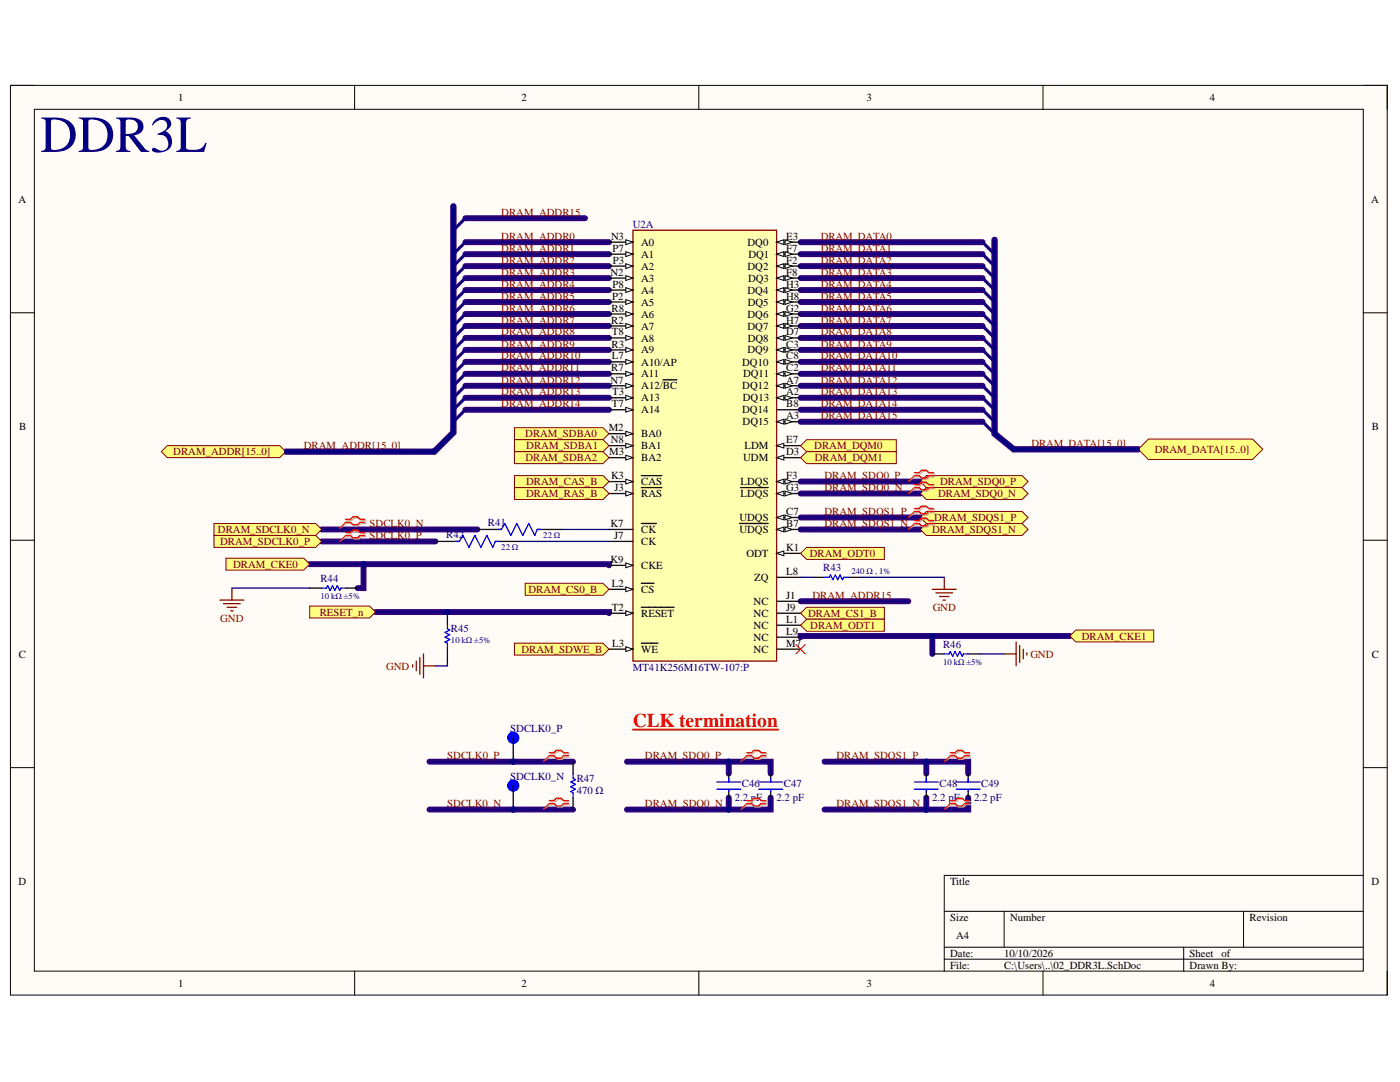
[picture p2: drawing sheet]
<svg xmlns="http://www.w3.org/2000/svg" width="279mm" height="216mm" viewBox="0 0 279 216" stroke-linecap="round" stroke-linejoin="round" font-family="sans-serif">
<defs><g id="words">
<text font-size="10.4" fill="#000080" x="8" y="30.3">DDR3L</text>
<text font-size="3.9" fill="#f00" x="126.3" y="145.1">CLK termination</text>
<g font-size="2.2">
<text x="35.6" y="20.1">1</text>
<text x="104.1" y="20.1">2</text>
<text x="172.9" y="20.1">3</text>
<text x="241.5" y="20.1">4</text>
<text x="3.7" y="40.4">A</text>
<text x="273.7" y="40.4">A</text>
<text x="121.9" y="47.8">N3</text>
<text x="156.9" y="47.8">E3</text>
<text x="122.2" y="50.2">P7</text>
<text x="122.3" y="52.6">P3</text>
<text x="128" y="49">A0</text>
<text x="128" y="51.4">A1</text>
<text x="128" y="53.8">A2</text>
<text x="149.2" y="49">DQ0</text>
<text x="149.2" y="53.8">DQ2</text>
<text x="149.4" y="51.4">DQ1</text>
<text x="156.9" y="50.2">F7</text>
<text x="156.9" y="52.6">F2</text>
<text x="121.9" y="55">N2</text>
<text x="122.2" y="59.8">P2</text>
<text x="122.2" y="57.4">P8</text>
<text x="128" y="56.2">A3</text>
<text x="128" y="58.6">A4</text>
<text x="149.2" y="58.6">DQ4</text>
<text x="149.3" y="56.2">DQ3</text>
<text x="156.9" y="55">F8</text>
<text x="156.9" y="57.4">H3</text>
<text x="156.9" y="59.8">H8</text>
<text x="122" y="64.6">R2</text>
<text x="122" y="62.2">R8</text>
<text x="128" y="61">A5</text>
<text x="128" y="63.4">A6</text>
<text x="128" y="65.8">A7</text>
<text x="149.2" y="63.4">DQ6</text>
<text x="149.2" y="65.8">DQ7</text>
<text x="149.2" y="61">DQ5</text>
<text x="156.9" y="62.2">G2</text>
<text x="156.9" y="64.6">H7</text>
<text x="122.1" y="69.3">R3</text>
<text x="122.1" y="66.9">T8</text>
<text x="122.1" y="71.7">L7</text>
<text x="128" y="68.2">A8</text>
<text x="128" y="70.5">A9</text>
<text x="149.2" y="70.5">DQ9</text>
<text x="149.2" y="68.2">DQ8</text>
<text x="156.9" y="66.9">D7</text>
<text x="156.9" y="69.3">C3</text>
<text x="156.9" y="71.7">C8</text>
<text x="121.9" y="76.5">N7</text>
<text x="122" y="74.1">R7</text>
<text x="128" y="72.9">A10/AP</text>
<text x="128" y="75.3">A11</text>
<text x="128" y="77.7">A12/BC</text>
<text x="148.1" y="72.9">DQ10</text>
<text x="148.1" y="77.7">DQ12</text>
<text x="148.3" y="75.3">DQ11</text>
<text x="156.9" y="74.1">C2</text>
<text x="156.9" y="76.5">A7</text>
<text x="122.1" y="81.3">T7</text>
<text x="122.2" y="78.9">T3</text>
<text x="128" y="80.1">A13</text>
<text x="128" y="82.5">A14</text>
<text x="148.1" y="82.5">DQ14</text>
<text x="148.2" y="80.1">DQ13</text>
<text x="156.9" y="78.9">A2</text>
<text x="156.9" y="81.3">B8</text>
<text x="156.9" y="83.7">A3</text>
<text x="3.8" y="85.8">B</text>
<text x="121.5" y="86.1">M2</text>
<text x="121.9" y="88.4">N8</text>
<text x="128" y="87.3">BA0</text>
<text x="128" y="89.6">BA1</text>
<text x="148.2" y="84.9">DQ15</text>
<text x="148.6" y="89.6">LDM</text>
<text x="156.9" y="88.4">E7</text>
<text x="273.8" y="85.8">B</text>
<text x="121.6" y="90.9">M3</text>
<text x="121.9" y="95.6">K3</text>
<text x="128" y="92">BA2</text>
<text x="148.3" y="92">UDM</text>
<text x="156.9" y="95.6">F3</text>
<text x="156.9" y="90.9">D3</text>
<text x="122.7" y="98">J3</text>
<text x="128" y="96.8">CAS</text>
<text x="128" y="99.2">RAS</text>
<text x="147.8" y="99.2">LDQS</text>
<text x="147.8" y="96.8">LDQS</text>
<text x="156.9" y="98">G3</text>
<text x="121.9" y="105.2">K7</text>
<text x="122.6" y="107.5">J7</text>
<text x="128" y="106.4">CK</text>
<text x="147.6" y="106.4">UDQS</text>
<text x="147.6" y="104">UDQS</text>
<text x="156.9" y="105.2">B7</text>
<text x="156.9" y="102.8">C7</text>
<text x="121.9" y="112.3">K9</text>
<text x="128" y="108.8">CK</text>
<text x="128" y="113.5">CKE</text>
<text x="148.9" y="111.1">ODT</text>
<text x="156.9" y="110">K1</text>
<text x="122.1" y="117.1">L2</text>
<text x="128" y="118.3">CS</text>
<text x="150.5" y="115.9">ZQ</text>
<text x="156.9" y="114.7">L8</text>
<text x="156.9" y="119.5">J1</text>
<text x="122.1" y="121.9">T2</text>
<text x="128" y="123.1">RESET</text>
<text x="150.4" y="120.7">NC</text>
<text x="150.4" y="123.1">NC</text>
<text x="150.4" y="125.5">NC</text>
<text x="156.9" y="121.9">J9</text>
<text x="156.9" y="124.3">L1</text>
<text x="3.8" y="131.2">C</text>
<text x="122.2" y="129">L3</text>
<text x="128" y="130.2">WE</text>
<text x="150.4" y="127.9">NC</text>
<text x="150.4" y="130.2">NC</text>
<text x="156.9" y="126.7">L9</text>
<text x="156.9" y="129">M7</text>
<text x="273.8" y="131.2">C</text>
<text x="3.7" y="176.6">D</text>
<text x="189.6" y="176.6">Title</text>
<text x="273.7" y="176.6">D</text>
<text x="189.6" y="183.8">Size</text>
<text x="201.6" y="183.8">Number</text>
<text x="249.4" y="183.8">Revision</text>
<text x="189.6" y="190.9">Date:</text>
<text x="190.8" y="187.3">A4</text>
<text x="200.4" y="190.9">10/10/2026</text>
<text x="237.4" y="190.9">Sheet</text>
<text x="243.7" y="190.9">of</text>
<text x="35.6" y="196.9">1</text>
<text x="104.1" y="196.9">2</text>
<text x="172.9" y="196.9">3</text>
<text x="189.6" y="193.3">File:</text>
<text x="200.4" y="193.3">C:\Users\..\02_DDR3L.SchDoc</text>
<text x="237.4" y="193.3">Drawn By:</text>
<text x="241.5" y="196.9">4</text>
</g>
<g font-size="2.2" fill="#800000">
<text x="100" y="47.8">DRAM_ADDR0</text>
<text x="100" y="43.1">DRAM_ADDR15</text>
<text x="163.8" y="47.8">DRAM_DATA0</text>
<text x="100" y="52.6">DRAM_ADDR2</text>
<text x="100" y="50.2">DRAM_ADDR1</text>
<text x="163.8" y="50.2">DRAM_DATA1</text>
<text x="163.8" y="52.6">DRAM_DATA2</text>
<text x="100" y="55">DRAM_ADDR3</text>
<text x="100" y="59.8">DRAM_ADDR5</text>
<text x="100" y="57.4">DRAM_ADDR4</text>
<text x="163.8" y="57.4">DRAM_DATA4</text>
<text x="163.8" y="55">DRAM_DATA3</text>
<text x="163.8" y="59.8">DRAM_DATA5</text>
<text x="100" y="64.6">DRAM_ADDR7</text>
<text x="100" y="62.2">DRAM_ADDR6</text>
<text x="163.8" y="64.6">DRAM_DATA7</text>
<text x="163.8" y="62.2">DRAM_DATA6</text>
<text x="100" y="71.7">DRAM_ADDR10</text>
<text x="100" y="69.3">DRAM_ADDR9</text>
<text x="100" y="66.9">DRAM_ADDR8</text>
<text x="163.8" y="71.7">DRAM_DATA10</text>
<text x="163.8" y="69.3">DRAM_DATA9</text>
<text x="163.8" y="66.9">DRAM_DATA8</text>
<text x="100" y="76.5">DRAM_ADDR12</text>
<text x="100" y="74.1">DRAM_ADDR11</text>
<text x="163.8" y="74.1">DRAM_DATA11</text>
<text x="163.8" y="76.5">DRAM_DATA12</text>
<text x="100" y="78.9">DRAM_ADDR13</text>
<text x="100" y="81.3">DRAM_ADDR14</text>
<text x="163.8" y="81.3">DRAM_DATA14</text>
<text x="163.8" y="83.7">DRAM_DATA15</text>
<text x="163.8" y="78.9">DRAM_DATA13</text>
<text x="60.6" y="89.6">DRAM_ADDR[15..0]</text>
<text x="104.8" y="87.3">DRAM_SDBA0</text>
<text x="105" y="89.6">DRAM_SDBA1</text>
<text x="162.5" y="89.6">DRAM_DQM0</text>
<text x="205.9" y="89.2">DRAM_DATA[15..0]</text>
<text x="34.6" y="90.9">DRAM_ADDR[15..0]</text>
<text x="104.9" y="92">DRAM_SDBA2</text>
<text x="162.6" y="92">DRAM_DQM1</text>
<text x="164.5" y="95.6">DRAM_SDQ0_P</text>
<text x="230.5" y="90.3">DRAM_DATA[15..0]</text>
<text x="105" y="99.2">DRAM_RAS_B</text>
<text x="105" y="96.8">DRAM_CAS_B</text>
<text x="164.5" y="98">DRAM_SDQ0_N</text>
<text x="187.2" y="99.2">DRAM_SDQ0_N</text>
<text x="187.6" y="96.8">DRAM_SDQ0_P</text>
<text x="43.5" y="106.4">DRAM_SDCLK0_N</text>
<text x="73.8" y="105.2">SDCLK0_N</text>
<text x="73.8" y="107.5">SDCLK0_P</text>
<text x="164.5" y="102.8">DRAM_SDQS1_P</text>
<text x="164.5" y="105.2">DRAM_SDQS1_N</text>
<text x="186" y="106.4">DRAM_SDQS1_N</text>
<text x="186.4" y="104">DRAM_SDQS1_P</text>
<text x="43.9" y="108.8">DRAM_SDCLK0_P</text>
<text x="46.5" y="113.3">DRAM_CKE0</text>
<text x="161.6" y="111.1">DRAM_ODT0</text>
<text x="105.5" y="118.3">DRAM_CS0_B</text>
<text x="162.1" y="119.5">DRAM_ADDR15</text>
<text x="44" y="124">GND</text>
<text x="63.8" y="122.8">RESET_n</text>
<text x="161.3" y="123.1">DRAM_CS1_B</text>
<text x="161.7" y="125.5">DRAM_ODT1</text>
<text x="186.1" y="121.9">GND</text>
<text x="104.1" y="130.2">DRAM_SDWE_B</text>
<text x="205.6" y="131.2">GND</text>
<text x="215.9" y="127.6">DRAM_CKE1</text>
<text x="77.1" y="133.6">GND</text>
<text x="89.3" y="151.5">SDCLK0_P</text>
<text x="128.7" y="151.5">DRAM_SDQ0_P</text>
<text x="166.9" y="151.5">DRAM_SDQS1_P</text>
<text x="89.3" y="161.1">SDCLK0_N</text>
<text x="128.7" y="161.1">DRAM_SDQ0_N</text>
<text x="166.9" y="161.1">DRAM_SDQS1_N</text>
</g>
<g font-size="2.2" fill="#000080">
<text x="126.3" y="45.5">U2A</text>
<text x="89.1" y="107.3">R42</text>
<text x="97.4" y="104.9">R41</text>
<text x="63.9" y="116.2">R44</text>
<text x="164.3" y="114">R43</text>
<text x="90" y="126.2">R45</text>
<text x="188.2" y="129.3">R46</text>
<text x="126.3" y="133.8">MT41K256M16TW-107:P</text>
<text x="101.8" y="146.1">SDCLK0_P</text>
<text x="101.8" y="155.7">SDCLK0_N</text>
<text x="115.1" y="156">R47</text>
<text x="115.1" y="158.4">470 Ω</text>
<text x="146.6" y="159.9">2.2 pF</text>
<text x="148.1" y="157">C46</text>
<text x="155" y="159.9">2.2 pF</text>
<text x="156.4" y="157">C47</text>
<text x="186.1" y="159.9">2.2 pF</text>
<text x="187.5" y="157">C48</text>
<text x="194.4" y="159.9">2.2 pF</text>
<text x="195.8" y="157">C49</text>
</g>
<g font-size="1.7" fill="#000080">
<text x="108.4" y="107.4">22 Ω</text>
<text x="100" y="109.8">22 Ω</text>
<text x="63.9" y="119.6">10 kΩ ±5%</text>
<text x="169.9" y="114.6">240 Ω , 1%</text>
<text x="90" y="128.2">10 kΩ ±5%</text>
<text x="188.2" y="132.7">10 kΩ ±5%</text>
</g>
</g></defs>
<path d="M2.1 17h274.7v181.6h-274.7z" fill-rule="evenodd" fill="#fffcf8"/>
<path d="M2.1 17h274.7v181.6h-274.7z" fill="none" stroke="#000" stroke-width=".2"/>
<path d="M6.9 21.8h265.2v172h-265.2z" fill-rule="evenodd" fill="#fffcf8"/>
<g fill="none" stroke="#000" stroke-width=".2">
<path d="M2.1 17h4.8M70.8 17v4.8M139.5 17v4.8M208.2 17v4.8M272.1 17h4.7v4.8M6.9 21.8h265.2v172h-265.2zM2.1 62.4h4.8M272.1 62.4h4.7M2.1 107.8h4.8M272.1 107.8h4.7M2.1 153.2h4.8M272.1 153.2h4.7"/>
<path d="M272.1 174.7h-83.7v19.1M70.8 193.8v4.8M139.5 193.8v4.8M188.4 181.8h83.7M188.4 189h83.7M188.4 191.4h83.7M200.4 181.8v7.2M208.2 193.8v4.8M236.2 189v4.8M248.2 181.8v7.2M276.8 193.8v4.8"/>
</g>
<g fill="none" stroke="#30007b" stroke-width=".63">
<path d="M92.9 48.3l-2.4 2.4M92.9 50.7l-2.4 2.4M92.9 53.1l-2.4 2.4M92.9 55.5l-2.4 2.4M92.9 57.9l-2.4 2.4M92.9 43.5l-2.4 2.4M196.1 48.3l2.4 2.4M196.1 50.7l2.4 2.4M196.1 53.1l2.4 2.4M196.1 55.5l2.4 2.4M196.1 57.9l2.4 2.4M92.9 60.3l-2.4 2.4"/>
<path d="M92.9 62.7l-2.4 2.3M92.9 65l-2.4 2.4M92.9 67.4l-2.4 2.4M92.9 69.8l-2.4 2.4M92.9 72.2l-2.4 2.4M92.9 74.6l-2.4 2.4M92.9 77l-2.4 2.4M92.9 79.4l-2.4 2.4M196.1 60.3l2.4 2.4M196.1 62.7l2.4 2.3M196.1 65l2.4 2.4M196.1 67.4l2.4 2.4"/>
<path d="M196.1 69.8l2.4 2.4M196.1 72.2l2.4 2.4M196.1 74.6l2.4 2.4M196.1 77l2.4 2.4M196.1 79.4l2.4 2.4M92.9 81.8l-2.4 2.4M196.1 81.8l2.4 2.4M196.1 84.2l2.4 2.3"/>
</g>
<g fill="none" stroke="#30007b" stroke-width="1.2">
<path d="M92.9 48.3h28.6M92.9 50.7h28.6M92.9 53.1h28.6M92.9 55.5h28.6M92.9 57.9h28.6M92.9 43.5h23.9M159.8 50.7h36.3M159.8 53.1h36.3M159.8 55.5h36.3M159.8 57.9h36.3M159.8 48.3h36.3M92.9 60.3h28.6"/>
<path d="M92.9 62.7h28.6M92.9 65h28.6M92.9 67.4h28.6M92.9 69.8h28.6M92.9 72.2h28.6M92.9 74.6h28.6M92.9 77h28.6M92.9 79.4h28.6M159.8 60.3h36.3M159.8 62.7h36.3M159.8 65h36.3M159.8 69.8h36.3"/>
<path d="M159.8 72.2h36.3M159.8 74.6h36.3M159.8 77h36.3M159.8 79.4h36.3M159.8 67.4h36.3M92.9 81.8h28.6M159.8 81.8h36.3M159.8 84.2h36.3M159.8 96.1h23.9M159.8 98.5h23.9M61.8 112.6h59.7v.2M64.2 105.6h31.1"/>
<path d="M64.2 108h22.7M72.6 112.6v4.8h-1.2M159.8 120h21.5M159.8 103.3h23.9M159.8 105.7h23.9M75 122.1h46.5v.3M186.1 126.9v3.6M213.5 126.9h-53.7v.2M85.7 152h28.7M125.1 152h28.7v2.4M145.4 152v2.4M145.4 159.1v2.4"/>
<path d="M153.8 159.1v2.4h-28.7M164.6 152h28.6v2.4M184.9 152v2.4M184.9 159.2v2.3M193.2 159.2v2.3h-28.6M85.7 161.5h28.7"/>
</g>
<path d="M90.5 41.2v45.1l-3.8 3.8h-29.7M198.5 47.9v38.6l3.8 3.1h24.9" fill="none" stroke="#30007b" stroke-width="1.3"/>
<path d="M126.3 45.9h28.7v86h-28.7z" fill-rule="evenodd" fill="#ffffb0"/>
<path d="M126.3 45.9h28.7v86h-28.7z" fill="none" stroke="#800000" stroke-width=".25"/>
<path d="M155 48.3h4.8" fill="none" stroke="#000" stroke-width=".25"/>
<path d="M155 48.3l1.4-.5v1z" fill="#f8fcff"/>
<path d="M155 48.3l1.4-.5v1z" fill="none" stroke="#000" stroke-width=".2"/>
<path d="M156.7 47.8l1.4 .5-1.4 .5z" fill="#f8fcff"/>
<path d="M156.7 47.8l1.4 .5-1.4 .5z" fill="none" stroke="#000" stroke-width=".2"/>
<path d="M155 50.7h4.8" fill="none" stroke="#000" stroke-width=".25"/>
<path d="M155 50.7l1.4-.5v1z" fill="#f8fcff"/>
<path d="M155 50.7l1.4-.5v1z" fill="none" stroke="#000" stroke-width=".2"/>
<path d="M156.7 50.2l1.4 .5-1.4 .5z" fill="#f8fcff"/>
<path d="M156.7 50.2l1.4 .5-1.4 .5z" fill="none" stroke="#000" stroke-width=".2"/>
<path d="M155 53.1h4.8" fill="none" stroke="#000" stroke-width=".25"/>
<path d="M155 53.1l1.4-.5v1z" fill="#f8fcff"/>
<path d="M155 53.1l1.4-.5v1z" fill="none" stroke="#000" stroke-width=".2"/>
<path d="M156.7 52.6l1.4 .5-1.4 .5z" fill="#f8fcff"/>
<path d="M156.7 52.6l1.4 .5-1.4 .5z" fill="none" stroke="#000" stroke-width=".2"/>
<path d="M155 55.5h4.8" fill="none" stroke="#000" stroke-width=".25"/>
<path d="M155 55.5l1.4-.5v1z" fill="#f8fcff"/>
<path d="M155 55.5l1.4-.5v1z" fill="none" stroke="#000" stroke-width=".2"/>
<path d="M156.7 55l1.4 .5-1.4 .5z" fill="#f8fcff"/>
<path d="M156.7 55l1.4 .5-1.4 .5z" fill="none" stroke="#000" stroke-width=".2"/>
<path d="M155 57.9h4.8" fill="none" stroke="#000" stroke-width=".25"/>
<path d="M155 57.9l1.4-.5v1z" fill="#f8fcff"/>
<path d="M155 57.9l1.4-.5v1z" fill="none" stroke="#000" stroke-width=".2"/>
<path d="M156.7 57.4l1.4 .5-1.4 .5z" fill="#f8fcff"/>
<path d="M156.7 57.4l1.4 .5-1.4 .5z" fill="none" stroke="#000" stroke-width=".2"/>
<path d="M155 60.3h4.8" fill="none" stroke="#000" stroke-width=".25"/>
<path d="M155 60.3l1.4-.5v.9z" fill="#f8fcff"/>
<path d="M155 60.3l1.4-.5v.9z" fill="none" stroke="#000" stroke-width=".2"/>
<path d="M156.7 59.8l1.4 .5-1.4 .4z" fill="#f8fcff"/>
<path d="M156.7 59.8l1.4 .5-1.4 .4z" fill="none" stroke="#000" stroke-width=".2"/>
<path d="M155 62.7h4.8" fill="none" stroke="#000" stroke-width=".25"/>
<path d="M155 62.7l1.4-.5v.9z" fill="#f8fcff"/>
<path d="M155 62.7l1.4-.5v.9z" fill="none" stroke="#000" stroke-width=".2"/>
<path d="M156.7 62.2l1.4 .5-1.4 .4z" fill="#f8fcff"/>
<path d="M156.7 62.2l1.4 .5-1.4 .4z" fill="none" stroke="#000" stroke-width=".2"/>
<path d="M155 65h4.8" fill="none" stroke="#000" stroke-width=".25"/>
<path d="M155 65l1.4-.4v.9z" fill="#f8fcff"/>
<path d="M155 65l1.4-.4v.9z" fill="none" stroke="#000" stroke-width=".2"/>
<path d="M156.7 64.6l1.4 .4-1.4 .5z" fill="#f8fcff"/>
<path d="M156.7 64.6l1.4 .4-1.4 .5z" fill="none" stroke="#000" stroke-width=".2"/>
<path d="M155 67.4h4.8" fill="none" stroke="#000" stroke-width=".25"/>
<path d="M155 67.4l1.4-.4v.9z" fill="#f8fcff"/>
<path d="M155 67.4l1.4-.4v.9z" fill="none" stroke="#000" stroke-width=".2"/>
<path d="M156.7 67l1.4 .4-1.4 .5z" fill="#f8fcff"/>
<path d="M156.7 67l1.4 .4-1.4 .5z" fill="none" stroke="#000" stroke-width=".2"/>
<path d="M155 69.8h4.8" fill="none" stroke="#000" stroke-width=".25"/>
<path d="M155 69.8l1.4-.5v1z" fill="#f8fcff"/>
<path d="M155 69.8l1.4-.5v1z" fill="none" stroke="#000" stroke-width=".2"/>
<path d="M156.7 69.3l1.4 .5-1.4 .5z" fill="#f8fcff"/>
<path d="M156.7 69.3l1.4 .5-1.4 .5z" fill="none" stroke="#000" stroke-width=".2"/>
<path d="M155 72.2h4.8" fill="none" stroke="#000" stroke-width=".25"/>
<path d="M155 72.2l1.4-.5v1z" fill="#f8fcff"/>
<path d="M155 72.2l1.4-.5v1z" fill="none" stroke="#000" stroke-width=".2"/>
<path d="M156.7 71.7l1.4 .5-1.4 .5z" fill="#f8fcff"/>
<path d="M156.7 71.7l1.4 .5-1.4 .5z" fill="none" stroke="#000" stroke-width=".2"/>
<path d="M155 74.6h4.8" fill="none" stroke="#000" stroke-width=".25"/>
<path d="M155 74.6l1.4-.5v1z" fill="#f8fcff"/>
<path d="M155 74.6l1.4-.5v1z" fill="none" stroke="#000" stroke-width=".2"/>
<path d="M156.7 74.1l1.4 .5-1.4 .5z" fill="#f8fcff"/>
<path d="M156.7 74.1l1.4 .5-1.4 .5z" fill="none" stroke="#000" stroke-width=".2"/>
<path d="M155 77h4.8" fill="none" stroke="#000" stroke-width=".25"/>
<path d="M155 77l1.4-.5v1z" fill="#f8fcff"/>
<path d="M155 77l1.4-.5v1z" fill="none" stroke="#000" stroke-width=".2"/>
<path d="M156.7 76.5l1.4 .5-1.4 .5z" fill="#f8fcff"/>
<path d="M156.7 76.5l1.4 .5-1.4 .5z" fill="none" stroke="#000" stroke-width=".2"/>
<path d="M155 79.4h4.8" fill="none" stroke="#000" stroke-width=".25"/>
<path d="M155 79.4l1.4-.5v1z" fill="#f8fcff"/>
<path d="M155 79.4l1.4-.5v1z" fill="none" stroke="#000" stroke-width=".2"/>
<path d="M156.7 78.9l1.4 .5-1.4 .5z" fill="#f8fcff"/>
<path d="M156.7 78.9l1.4 .5-1.4 .5z" fill="none" stroke="#000" stroke-width=".2"/>
<path d="M155 81.8h4.8M155 84.2h4.8" fill="none" stroke="#000" stroke-width=".25"/>
<path d="M155 84.2l1.4-.5v.9z" fill="#f8fcff"/>
<path d="M155 84.2l1.4-.5v.9z" fill="none" stroke="#000" stroke-width=".2"/>
<path d="M156.7 83.7l1.4 .5-1.4 .4z" fill="#f8fcff"/>
<path d="M156.7 83.7l1.4 .5-1.4 .4z" fill="none" stroke="#000" stroke-width=".2"/>
<path d="M121.5 86.5h4.8" fill="none" stroke="#000" stroke-width=".25"/>
<path d="M124.9 86.1l1.4 .4-1.4 .5z" fill="#f8fcff"/>
<path d="M124.9 86.1l1.4 .4-1.4 .5z" fill="none" stroke="#000" stroke-width=".2"/>
<path d="M121.5 88.9h4.8" fill="none" stroke="#000" stroke-width=".25"/>
<path d="M124.9 88.4l1.4 .5-1.4 .5z" fill="#f8fcff"/>
<path d="M124.9 88.4l1.4 .5-1.4 .5z" fill="none" stroke="#000" stroke-width=".2"/>
<path d="M121.5 91.3h4.8" fill="none" stroke="#000" stroke-width=".25"/>
<path d="M124.9 90.8l1.4 .5-1.4 .5z" fill="#f8fcff"/>
<path d="M124.9 90.8l1.4 .5-1.4 .5z" fill="none" stroke="#000" stroke-width=".2"/>
<path d="M121.5 96.1h4.8" fill="none" stroke="#000" stroke-width=".25"/>
<path d="M124.9 95.6l1.4 .5-1.4 .5z" fill="#f8fcff"/>
<path d="M124.9 95.6l1.4 .5-1.4 .5z" fill="none" stroke="#000" stroke-width=".2"/>
<path d="M128 94.9h4.1M121.5 105.6h4.8M121.5 117.6h4.8M128 104.5h3" fill="none" stroke="#000" stroke-width=".25"/>
<path d="M124.9 117.1l1.4 .5-1.4 .5z" fill="#f8fcff"/>
<path d="M124.9 117.1l1.4 .5-1.4 .5z" fill="none" stroke="#000" stroke-width=".2"/>
<path d="M155 98.5h4.8M128 116.4h2.5" fill="none" stroke="#000" stroke-width=".25"/>
<path d="M155 98.5l1.4-.5v1z" fill="#f8fcff"/>
<path d="M155 98.5l1.4-.5v1z" fill="none" stroke="#000" stroke-width=".2"/>
<path d="M156.7 98l1.4 .5-1.4 .5z" fill="#f8fcff"/>
<path d="M156.7 98l1.4 .5-1.4 .5z" fill="none" stroke="#000" stroke-width=".2"/>
<path d="M121.5 98.5h4.8M147.8 97.3h5.5" fill="none" stroke="#000" stroke-width=".25"/>
<path d="M124.9 98l1.4 .5-1.4 .5z" fill="#f8fcff"/>
<path d="M124.9 98l1.4 .5-1.4 .5z" fill="none" stroke="#000" stroke-width=".2"/>
<path d="M128 97.3h4.1M121.5 122.4h4.8" fill="none" stroke="#000" stroke-width=".25"/>
<path d="M124.9 121.9l1.4 .5-1.4 .4z" fill="#f8fcff"/>
<path d="M124.9 121.9l1.4 .5-1.4 .4z" fill="none" stroke="#000" stroke-width=".2"/>
<path d="M155 105.6h4.8M128 121.2h6.5" fill="none" stroke="#000" stroke-width=".25"/>
<path d="M155 105.6l1.4-.4v.9z" fill="#f8fcff"/>
<path d="M155 105.6l1.4-.4v.9z" fill="none" stroke="#000" stroke-width=".2"/>
<path d="M156.7 105.2l1.4 .4-1.4 .5z" fill="#f8fcff"/>
<path d="M156.7 105.2l1.4 .4-1.4 .5z" fill="none" stroke="#000" stroke-width=".2"/>
<path d="M147.6 104.5h5.7M121.5 129.5h4.8" fill="none" stroke="#000" stroke-width=".25"/>
<path d="M124.9 129.1l1.4 .4-1.4 .5z" fill="#f8fcff"/>
<path d="M124.9 129.1l1.4 .4-1.4 .5z" fill="none" stroke="#000" stroke-width=".2"/>
<path d="M121.5 48.3h4.8M128 128.3h3.3" fill="none" stroke="#000" stroke-width=".25"/>
<path d="M124.9 47.8l1.4 .5-1.4 .5z" fill="#f8fcff"/>
<path d="M124.9 47.8l1.4 .5-1.4 .5z" fill="none" stroke="#000" stroke-width=".2"/>
<path d="M121.5 50.7h4.8" fill="none" stroke="#000" stroke-width=".25"/>
<path d="M124.9 50.2l1.4 .5-1.4 .5z" fill="#f8fcff"/>
<path d="M124.9 50.2l1.4 .5-1.4 .5z" fill="none" stroke="#000" stroke-width=".2"/>
<path d="M121.5 53.1h4.8" fill="none" stroke="#000" stroke-width=".25"/>
<path d="M124.9 52.6l1.4 .5-1.4 .5z" fill="#f8fcff"/>
<path d="M124.9 52.6l1.4 .5-1.4 .5z" fill="none" stroke="#000" stroke-width=".2"/>
<path d="M121.5 55.5h4.8" fill="none" stroke="#000" stroke-width=".25"/>
<path d="M124.9 55l1.4 .5-1.4 .5z" fill="#f8fcff"/>
<path d="M124.9 55l1.4 .5-1.4 .5z" fill="none" stroke="#000" stroke-width=".2"/>
<path d="M121.5 57.9h4.8" fill="none" stroke="#000" stroke-width=".25"/>
<path d="M124.9 57.4l1.4 .5-1.4 .5z" fill="#f8fcff"/>
<path d="M124.9 57.4l1.4 .5-1.4 .5z" fill="none" stroke="#000" stroke-width=".2"/>
<path d="M121.5 60.3h4.8" fill="none" stroke="#000" stroke-width=".25"/>
<path d="M124.9 59.8l1.4 .5-1.4 .4z" fill="#f8fcff"/>
<path d="M124.9 59.8l1.4 .5-1.4 .4z" fill="none" stroke="#000" stroke-width=".2"/>
<path d="M121.5 62.7h4.8" fill="none" stroke="#000" stroke-width=".25"/>
<path d="M124.9 62.2l1.4 .5-1.4 .4z" fill="#f8fcff"/>
<path d="M124.9 62.2l1.4 .5-1.4 .4z" fill="none" stroke="#000" stroke-width=".2"/>
<path d="M121.5 65h4.8" fill="none" stroke="#000" stroke-width=".25"/>
<path d="M124.9 64.6l1.4 .4-1.4 .5z" fill="#f8fcff"/>
<path d="M124.9 64.6l1.4 .4-1.4 .5z" fill="none" stroke="#000" stroke-width=".2"/>
<path d="M121.5 67.4h4.8" fill="none" stroke="#000" stroke-width=".25"/>
<path d="M124.9 67l1.4 .4-1.4 .5z" fill="#f8fcff"/>
<path d="M124.9 67l1.4 .4-1.4 .5z" fill="none" stroke="#000" stroke-width=".2"/>
<path d="M121.5 69.8h4.8" fill="none" stroke="#000" stroke-width=".25"/>
<path d="M124.9 69.3l1.4 .5-1.4 .5z" fill="#f8fcff"/>
<path d="M124.9 69.3l1.4 .5-1.4 .5z" fill="none" stroke="#000" stroke-width=".2"/>
<path d="M121.5 72.2h4.8" fill="none" stroke="#000" stroke-width=".25"/>
<path d="M124.9 71.7l1.4 .5-1.4 .5z" fill="#f8fcff"/>
<path d="M124.9 71.7l1.4 .5-1.4 .5z" fill="none" stroke="#000" stroke-width=".2"/>
<path d="M121.5 74.6h4.8" fill="none" stroke="#000" stroke-width=".25"/>
<path d="M124.9 74.1l1.4 .5-1.4 .5z" fill="#f8fcff"/>
<path d="M124.9 74.1l1.4 .5-1.4 .5z" fill="none" stroke="#000" stroke-width=".2"/>
<path d="M121.5 77h4.8" fill="none" stroke="#000" stroke-width=".25"/>
<path d="M124.9 76.5l1.4 .5-1.4 .5z" fill="#f8fcff"/>
<path d="M124.9 76.5l1.4 .5-1.4 .5z" fill="none" stroke="#000" stroke-width=".2"/>
<path d="M121.5 79.4h4.8M132.3 75.8h2.8" fill="none" stroke="#000" stroke-width=".25"/>
<path d="M124.9 78.9l1.4 .5-1.4 .5z" fill="#f8fcff"/>
<path d="M124.9 78.9l1.4 .5-1.4 .5z" fill="none" stroke="#000" stroke-width=".2"/>
<path d="M121.5 81.8h4.8" fill="none" stroke="#000" stroke-width=".25"/>
<path d="M124.9 81.3l1.4 .5-1.4 .4z" fill="#f8fcff"/>
<path d="M124.9 81.3l1.4 .5-1.4 .4z" fill="none" stroke="#000" stroke-width=".2"/>
<path d="M121.5 108h4.8M121.5 112.8h4.8" fill="none" stroke="#000" stroke-width=".25"/>
<path d="M124.9 112.3l1.4 .5-1.4 .5z" fill="#f8fcff"/>
<path d="M124.9 112.3l1.4 .5-1.4 .5z" fill="none" stroke="#000" stroke-width=".2"/>
<path d="M155 88.9h4.8" fill="none" stroke="#000" stroke-width=".25"/>
<path d="M155 88.9l1.4-.5v1z" fill="#f8fcff"/>
<path d="M155 88.9l1.4-.5v1z" fill="none" stroke="#000" stroke-width=".2"/>
<path d="M155 96.1h4.8" fill="none" stroke="#000" stroke-width=".25"/>
<path d="M155 96.1l1.4-.5v1z" fill="#f8fcff"/>
<path d="M155 96.1l1.4-.5v1z" fill="none" stroke="#000" stroke-width=".2"/>
<path d="M156.7 95.6l1.4 .5-1.4 .5z" fill="#f8fcff"/>
<path d="M156.7 95.6l1.4 .5-1.4 .5z" fill="none" stroke="#000" stroke-width=".2"/>
<path d="M155 110.4h4.8" fill="none" stroke="#000" stroke-width=".25"/>
<path d="M155 110.4l1.4-.5v1z" fill="#f8fcff"/>
<path d="M155 110.4l1.4-.5v1z" fill="none" stroke="#000" stroke-width=".2"/>
<path d="M155 91.3h4.8" fill="none" stroke="#000" stroke-width=".25"/>
<path d="M155 91.3l1.4-.5v1z" fill="#f8fcff"/>
<path d="M155 91.3l1.4-.5v1z" fill="none" stroke="#000" stroke-width=".2"/>
<path d="M155 103.3h4.8" fill="none" stroke="#000" stroke-width=".25"/>
<path d="M155 103.3l1.4-.5v.9z" fill="#f8fcff"/>
<path d="M155 103.3l1.4-.5v.9z" fill="none" stroke="#000" stroke-width=".2"/>
<path d="M156.7 102.8l1.4 .5-1.4 .4z" fill="#f8fcff"/>
<path d="M156.7 102.8l1.4 .5-1.4 .4z" fill="none" stroke="#000" stroke-width=".2"/>
<path d="M155 115.2h4.8M155 120h4.8M155 122.4h4.8M155 124.8h4.8M155 127.1h4.8M155 129.5h4.8" fill="none" stroke="#000" stroke-width=".25"/>
<path d="M32.2 90.1l1.2-1.2h22.4l1.2 1.2-1.2 1.2h-22.4z" fill-rule="evenodd" fill="#ffff80"/>
<path d="M32.2 90.1l1.2-1.2h22.4l1.2 1.2-1.2 1.2h-22.4z" fill="none" stroke="#800000" stroke-width=".2"/>
<g fill="none" stroke="#000080" stroke-width=".25">
<path d="M92.9 48.3l-2.4 2.4M92.9 50.7l-2.4 2.4M92.9 53.1l-2.4 2.4M92.9 55.5l-2.4 2.4M92.9 57.9l-2.4 2.4M92.9 43.5l-2.4 2.4M92.9 60.3l-2.4 2.4M92.9 62.7l-2.4 2.3M92.9 65l-2.4 2.4M92.9 67.4l-2.4 2.4M92.9 69.8l-2.4 2.4M92.9 72.2l-2.4 2.4"/>
<path d="M92.9 74.6l-2.4 2.4M92.9 77l-2.4 2.4M92.9 79.4l-2.4 2.4M92.9 81.8l-2.4 2.4"/>
</g>
<path d="M227.2 89.6l2-2h20.8l2 2-2 2.1h-20.8z" fill-rule="evenodd" fill="#ffff80"/>
<path d="M227.2 89.6l2-2h20.8l2 2-2 2.1h-20.8z" fill="none" stroke="#800000" stroke-width=".2"/>
<g fill="none" stroke="#000080" stroke-width=".25">
<path d="M196.1 48.3l2.4 2.4M196.1 50.7l2.4 2.4M196.1 53.1l2.4 2.4M196.1 55.5l2.4 2.4M196.1 57.9l2.4 2.4M196.1 60.3l2.4 2.4M196.1 62.7l2.4 2.3M196.1 65l2.4 2.4M196.1 67.4l2.4 2.4M196.1 69.8l2.4 2.4M196.1 72.2l2.4 2.4M196.1 74.6l2.4 2.4"/>
<path d="M196.1 77l2.4 2.4M196.1 79.4l2.4 2.4M196.1 81.8l2.4 2.4M196.1 84.2l2.4 2.3"/>
</g>
<path d="M61.8 120.9h12l1.2 1.2-1.2 1.2h-12z" fill-rule="evenodd" fill="#ffff80"/>
<path d="M61.8 120.9h12l1.2 1.2-1.2 1.2h-12z" fill="none" stroke="#800000" stroke-width=".2"/>
<path d="M42.7 104.5h20.3l1.2 1.1-1.2 1.2h-20.3z" fill-rule="evenodd" fill="#ffff80"/>
<path d="M42.7 104.5h20.3l1.2 1.1-1.2 1.2h-20.3z" fill="none" stroke="#800000" stroke-width=".2"/>
<path d="M42.7 106.8h20.3l1.2 1.2-1.2 1.2h-20.3z" fill-rule="evenodd" fill="#ffff80"/>
<path d="M42.7 106.8h20.3l1.2 1.2-1.2 1.2h-20.3z" fill="none" stroke="#800000" stroke-width=".2"/>
<path d="M45.1 111.4h15.5l1.2 1.2-1.2 1.2h-15.5z" fill-rule="evenodd" fill="#ffff80"/>
<path d="M45.1 111.4h15.5l1.2 1.2-1.2 1.2h-15.5z" fill="none" stroke="#800000" stroke-width=".2"/>
<path d="M104.8 116.4h15.5l1.2 1.2-1.2 1.2h-15.5z" fill-rule="evenodd" fill="#ffff80"/>
<path d="M104.8 116.4h15.5l1.2 1.2-1.2 1.2h-15.5z" fill="none" stroke="#800000" stroke-width=".2"/>
<path d="M159.8 122.4l1.2-1.2h15.5v2.4h-15.5z" fill-rule="evenodd" fill="#ffff80"/>
<path d="M159.8 122.4l1.2-1.2h15.5v2.4h-15.5z" fill="none" stroke="#800000" stroke-width=".2"/>
<path d="M183.7 96.1l1.2-1.2h19.1l1.2 1.2-1.2 1.2h-19.1z" fill-rule="evenodd" fill="#ffff80"/>
<path d="M183.7 96.1l1.2-1.2h19.1l1.2 1.2-1.2 1.2h-19.1z" fill="none" stroke="#800000" stroke-width=".2"/>
<path d="M183.7 98.5l1.2-1.2h19.1l1.2 1.2-1.2 1.2h-19.1z" fill-rule="evenodd" fill="#ffff80"/>
<path d="M183.7 98.5l1.2-1.2h19.1l1.2 1.2-1.2 1.2h-19.1z" fill="none" stroke="#800000" stroke-width=".2"/>
<path d="M184.9 102.1h19.1l1.2 1.2-1.2 1.2h-19.1l-1.2-1.2z" fill-rule="evenodd" fill="#ffff80"/>
<path d="M184.9 102.1h19.1l1.2 1.2-1.2 1.2h-19.1l-1.2-1.2z" fill="none" stroke="#800000" stroke-width=".2"/>
<path d="M183.7 105.7l1.2-1.2h19.1l1.2 1.2-1.2 1.1h-19.1z" fill-rule="evenodd" fill="#ffff80"/>
<path d="M183.7 105.7l1.2-1.2h19.1l1.2 1.2-1.2 1.1h-19.1z" fill="none" stroke="#800000" stroke-width=".2"/>
<path d="M159.8 88.9l1.2-1.2h17.9v2.4h-17.9z" fill-rule="evenodd" fill="#ffff80"/>
<path d="M159.8 88.9l1.2-1.2h17.9v2.4h-17.9z" fill="none" stroke="#800000" stroke-width=".2"/>
<path d="M159.8 91.3l1.2-1.2h17.9v2.4h-17.9z" fill-rule="evenodd" fill="#ffff80"/>
<path d="M159.8 91.3l1.2-1.2h17.9v2.4h-17.9z" fill="none" stroke="#800000" stroke-width=".2"/>
<path d="M102.7 85.3h17.6l1.2 1.2-1.2 1.2h-17.6z" fill-rule="evenodd" fill="#ffff80"/>
<path d="M102.7 85.3h17.6l1.2 1.2-1.2 1.2h-17.6z" fill="none" stroke="#800000" stroke-width=".2"/>
<path d="M102.7 87.7h17.6l1.2 1.2-1.2 1.2h-17.6z" fill-rule="evenodd" fill="#ffff80"/>
<path d="M102.7 87.7h17.6l1.2 1.2-1.2 1.2h-17.6z" fill="none" stroke="#800000" stroke-width=".2"/>
<path d="M102.7 90.1h17.6l1.2 1.2-1.2 1.2h-17.6z" fill-rule="evenodd" fill="#ffff80"/>
<path d="M102.7 90.1h17.6l1.2 1.2-1.2 1.2h-17.6z" fill="none" stroke="#800000" stroke-width=".2"/>
<path d="M159.8 110.4l1.2-1.2h15.5v2.4h-15.5z" fill-rule="evenodd" fill="#ffff80"/>
<path d="M159.8 110.4l1.2-1.2h15.5v2.4h-15.5z" fill="none" stroke="#800000" stroke-width=".2"/>
<path d="M102.7 97.3h17.6l1.2 1.2-1.2 1.2h-17.6z" fill-rule="evenodd" fill="#ffff80"/>
<path d="M102.7 97.3h17.6l1.2 1.2-1.2 1.2h-17.6z" fill="none" stroke="#800000" stroke-width=".2"/>
<path d="M102.7 94.9h17.6l1.2 1.2-1.2 1.2h-17.6z" fill-rule="evenodd" fill="#ffff80"/>
<path d="M102.7 94.9h17.6l1.2 1.2-1.2 1.2h-17.6z" fill="none" stroke="#800000" stroke-width=".2"/>
<path d="M102.7 128.3h17.6l1.2 1.2-1.2 1.2h-17.6z" fill-rule="evenodd" fill="#ffff80"/>
<path d="M102.7 128.3h17.6l1.2 1.2-1.2 1.2h-17.6z" fill="none" stroke="#800000" stroke-width=".2"/>
<path d="M162.2 115.2h2.4M169.3 115.2h2.4" fill="none" stroke="#000" stroke-width=".25"/>
<path d="M164.6 115.2h.9l.2-.5 .5 1 .5-1 .5 1 .5-1 .4 1 .3-.5h.9" fill="none" stroke="#00f" stroke-width=".25"/>
<path d="M186.1 117.6h4.7M186.8 118.3h3.3M187.5 119h1.9M188.2 119.7h.5M188.4 115.2v2.4" fill="none" stroke="#800000" stroke-width=".25"/>
<path d="M161 123.6h15.5v2.4h-15.5l-1.2-1.2z" fill-rule="evenodd" fill="#ffff80"/>
<path d="M161 123.6h15.5v2.4h-15.5l-1.2-1.2z" fill="none" stroke="#800000" stroke-width=".2"/>
<path d="M213.5 126.9l1.2-1.2h15.6v2.4h-15.6z" fill-rule="evenodd" fill="#ffff80"/>
<path d="M213.5 126.9l1.2-1.2h15.6v2.4h-15.6z" fill="none" stroke="#800000" stroke-width=".2"/>
<path d="M158.8 128.6l1.9 1.9M160.7 128.6l-1.9 1.9" fill="none" stroke="#f00" stroke-width=".2"/>
<path d="M114.4 152v2.4M114.4 159.1v2.4M145.4 154.4v1.6M145.4 157.7v1.4M153.8 154.4v1.6M153.8 157.7v1.4M184.9 154.4v1.6M184.9 157.7v1.5M193.2 154.4v1.6M193.2 157.7v1.5" fill="none" stroke="#000" stroke-width=".25"/>
<g fill="none" stroke="#00f" stroke-width=".25">
<path d="M114.4 154.4v.9l.5 .3-1 .4 1 .5-1 .5 1 .5-1 .5 .5 .2v.9M143 156h4.8M143 157.5h4.8M145.4 155.3v.7M145.4 157.7v.3M151.4 156h4.8M151.4 157.5h4.8M153.8 155.3v.7M153.8 157.7v.3M182.5 156h4.8M182.5 157.5h4.8M184.9 155.3v.7"/>
<path d="M184.9 157.7v.3M190.8 156h4.8M190.8 157.5h4.8M193.2 155.3v.7M193.2 157.7v.3"/>
</g>
<path d="M126.3 145.6h29" fill="none" stroke="#f00" stroke-width=".38"/>
<circle cx="89.3" cy="122.1" r=".48" fill="#000080"/>
<circle cx="89.3" cy="122.1" r=".48" fill="none" stroke="#000080" stroke-width=".2"/>
<path d="M89.3 122.1v2.4" fill="none" stroke="#000" stroke-width=".25"/>
<circle cx="89.3" cy="122.1" r=".48" fill="#000080"/>
<circle cx="89.3" cy="122.1" r=".48" fill="none" stroke="#000080" stroke-width=".2"/>
<path d="M61.8 117.4h2.4M69 117.4h2.4M86.9 108h4.8M95.3 105.6h4.7M98.8 108h4.8M107.2 105.6h4.8M89.3 129.3v2.4M186.1 130.5h2.3M193.2 130.5h2.4" fill="none" stroke="#000" stroke-width=".25"/>
<path d="M64.2 117.4h1l.2-.5 .5 .9 .5-.9 .4 .9 .5-.9 .5 .9 .2-.4h1M91 108h.7l.7-1.2 1.2 2.4 1.2-2.4 1.2 2.4 1.2-2.4 1.2 2.4 .4-1.2h.8M99.3 105.6h.7l.8-1.1 1.2 2.3 1.1-2.3 1.2 2.3 1.2-2.3 1.2 2.3 .5-1.2h.7M89.3 124.5v1l.5 .2-1 .5 1 .5-1 .4 1 .5-1 .5 .5 .2v1M188.4 130.5h1l.2-.5 .5 1 .5-1 .5 1 .5-1 .4 1 .3-.5h.9" fill="none" stroke="#00f" stroke-width=".25"/>
<g fill="none" stroke="#800000" stroke-width=".25">
<path d="M43.9 119.7h4.8M46.3 117.4v2.3M44.6 120.5h3.4M45.3 121.2h1.9M46 121.9h.5M82.4 132.6v.5M83.1 131.9v1.9M83.8 131.2v3.3M84.5 130.5v4.8M84.5 132.9h2.4M200.4 130.5h2.4M202.8 128.1v4.8"/>
<path d="M203.5 128.8v3.4M204.2 129.5v1.9M204.9 130.3v.4"/>
</g>
<circle cx="102.4" cy="152" r=".48" fill="#000080"/>
<circle cx="102.4" cy="152" r=".48" fill="none" stroke="#000080" stroke-width=".2"/>
<circle cx="102.4" cy="147.2" r=".6" fill="none" stroke="#00f" stroke-width="1.2"/>
<path d="M102.4 147.2v4.8" fill="none" stroke="#000" stroke-width=".25"/>
<circle cx="102.4" cy="152" r=".48" fill="#000080"/>
<circle cx="102.4" cy="152" r=".48" fill="none" stroke="#000080" stroke-width=".2"/>
<circle cx="102.4" cy="161.5" r=".48" fill="#000080"/>
<circle cx="102.4" cy="161.5" r=".48" fill="none" stroke="#000080" stroke-width=".2"/>
<circle cx="102.4" cy="156.8" r=".6" fill="none" stroke="#00f" stroke-width="1.2"/>
<path d="M102.4 156.8v4.7" fill="none" stroke="#000" stroke-width=".25"/>
<circle cx="102.4" cy="161.5" r=".48" fill="#000080"/>
<circle cx="102.4" cy="161.5" r=".48" fill="none" stroke="#000080" stroke-width=".2"/>
<g fill="none" stroke="#000080" stroke-width=".25">
<path d="M92.9 48.3h28.6M92.9 50.7h28.6M92.9 53.1h28.6M92.9 55.5h28.6M92.9 57.9h28.6M92.9 43.5h23.9M159.8 50.7h36.3M159.8 53.1h36.3M159.8 55.5h36.3M159.8 57.9h36.3M159.8 48.3h36.3M92.9 60.3h28.6"/>
<path d="M92.9 62.7h28.6M92.9 65h28.6M92.9 67.4h28.6M92.9 69.8h28.6M92.9 72.2h28.6M92.9 74.6h28.6M92.9 77h28.6M92.9 79.4h28.6M159.8 60.3h36.3M159.8 62.7h36.3M159.8 65h36.3M159.8 69.8h36.3"/>
<path d="M159.8 72.2h36.3M159.8 74.6h36.3M159.8 77h36.3M159.8 79.4h36.3M159.8 67.4h36.3M92.9 81.8h28.6M159.8 81.8h36.3M159.8 84.2h36.3M159.8 96.1h23.9M159.8 98.5h23.9M159.8 115.2h2.4M159.8 120h21.5"/>
<path d="M159.8 103.3h23.9M159.8 105.7h23.9M171.7 115.2h16.7M85.7 161.5h28.7"/>
</g>
<circle cx="102.4" cy="161.5" r=".48" fill="#000080"/>
<circle cx="102.4" cy="161.5" r=".48" fill="none" stroke="#000080" stroke-width=".2"/>
<path d="M85.7 152h28.7" fill="none" stroke="#000080" stroke-width=".25"/>
<circle cx="102.4" cy="152" r=".48" fill="#000080"/>
<circle cx="102.4" cy="152" r=".48" fill="none" stroke="#000080" stroke-width=".2"/>
<path d="M145.4 159.1v2.4" fill="none" stroke="#000080" stroke-width=".25"/>
<circle cx="145.4" cy="161.5" r=".48" fill="#000080"/>
<circle cx="145.4" cy="161.5" r=".48" fill="none" stroke="#000080" stroke-width=".2"/>
<path d="M145.4 152v2.4" fill="none" stroke="#000080" stroke-width=".25"/>
<circle cx="145.4" cy="152" r=".48" fill="#000080"/>
<circle cx="145.4" cy="152" r=".48" fill="none" stroke="#000080" stroke-width=".2"/>
<path d="M184.9 159.2v2.3" fill="none" stroke="#000080" stroke-width=".25"/>
<circle cx="184.9" cy="161.5" r=".48" fill="#000080"/>
<circle cx="184.9" cy="161.5" r=".48" fill="none" stroke="#000080" stroke-width=".2"/>
<path d="M184.9 152v2.4" fill="none" stroke="#000080" stroke-width=".25"/>
<circle cx="184.9" cy="152" r=".48" fill="#000080"/>
<circle cx="184.9" cy="152" r=".48" fill="none" stroke="#000080" stroke-width=".2"/>
<path d="M153.8 159.1v2.4h-28.7" fill="none" stroke="#000080" stroke-width=".25"/>
<circle cx="145.4" cy="161.5" r=".48" fill="#000080"/>
<circle cx="145.4" cy="161.5" r=".48" fill="none" stroke="#000080" stroke-width=".2"/>
<path d="M125.1 152h28.7v2.4" fill="none" stroke="#000080" stroke-width=".25"/>
<circle cx="145.4" cy="152" r=".48" fill="#000080"/>
<circle cx="145.4" cy="152" r=".48" fill="none" stroke="#000080" stroke-width=".2"/>
<path d="M193.2 159.2v2.3h-28.6" fill="none" stroke="#000080" stroke-width=".25"/>
<circle cx="184.9" cy="161.5" r=".48" fill="#000080"/>
<circle cx="184.9" cy="161.5" r=".48" fill="none" stroke="#000080" stroke-width=".2"/>
<path d="M164.6 152h28.6v2.4" fill="none" stroke="#000080" stroke-width=".25"/>
<circle cx="184.9" cy="152" r=".48" fill="#000080"/>
<circle cx="184.9" cy="152" r=".48" fill="none" stroke="#000080" stroke-width=".2"/>
<path d="M75 122.1h46.5v.3" fill="none" stroke="#000080" stroke-width=".25"/>
<circle cx="89.3" cy="122.1" r=".48" fill="#000080"/>
<circle cx="89.3" cy="122.1" r=".48" fill="none" stroke="#000080" stroke-width=".2"/>
<path d="M61.8 112.6h59.7v.2M89.3 131.7v1.2h-2.4" fill="none" stroke="#000080" stroke-width=".25"/>
<circle cx="72.6" cy="112.6" r=".48" fill="#000080"/>
<circle cx="72.6" cy="112.6" r=".48" fill="none" stroke="#000080" stroke-width=".2"/>
<path d="M72.6 112.6v4.8h-1.2" fill="none" stroke="#000080" stroke-width=".25"/>
<circle cx="72.6" cy="112.6" r=".48" fill="#000080"/>
<circle cx="72.6" cy="112.6" r=".48" fill="none" stroke="#000080" stroke-width=".2"/>
<path d="M46.3 117.4h15.5M213.5 126.9h-53.7v.2" fill="none" stroke="#000080" stroke-width=".25"/>
<circle cx="186.1" cy="126.9" r=".48" fill="#000080"/>
<circle cx="186.1" cy="126.9" r=".48" fill="none" stroke="#000080" stroke-width=".2"/>
<path d="M186.1 126.9v3.6" fill="none" stroke="#000080" stroke-width=".25"/>
<circle cx="186.1" cy="126.9" r=".48" fill="#000080"/>
<circle cx="186.1" cy="126.9" r=".48" fill="none" stroke="#000080" stroke-width=".2"/>
<path d="M64.2 105.6h31.1M64.2 108h22.7M103.6 108h17.9M112 105.6h9.5M195.6 130.5h4.8" fill="none" stroke="#000080" stroke-width=".25"/>
<path d="M90.5 41.2v45.1l-3.8 3.8h-29.7M198.5 47.9v38.6l3.8 3.1h24.9" fill="none" stroke="#000080" stroke-width=".72"/>
<g fill="none" stroke="#d0a19e" stroke-width=".25">
<path d="M182.7 94.5h1l.4-.4h1l.5 .4h.9M182.7 95.1h1l.4 .5h1l.5-.5h.9M182.7 96.9h1l.4-.4h1l.5 .4h.9M182.7 97.5h1l.4 .5h1l.5-.5h.9M69.2 103.9h1l.5-.5h.9l.5 .5h.9M69.2 104.5h1l.5 .4h.9l.5-.4h.9M69.2 106.5h1l.5-.5h.9l.5 .5h.9M69.2 107.1h1l.5 .5h.9l.5-.5h.9M182.7 101.7h1l.4-.5h1l.5 .5h.9M182.7 102.3h1l.4 .5h1l.5-.5h.9M182.7 104.1h1l.4-.5h1l.5 .5h.9M182.7 104.7h1l.4 .5h1l.5-.5h.9"/>
<path d="M109.8 150.4h1l.5-.4h.9l.5 .4h1M109.8 151h1l.5 .5h.9l.5-.5h1M109.8 160h1l.5-.5h.9l.5 .5h1M149.3 150.4h.9l.5-.4h.9l.5 .4h1M149.3 151h.9l.5 .5h.9l.5-.5h1M149.3 160h.9l.5-.5h.9l.5 .5h1M189.9 150.4h.9l.5-.4h1l.4 .4h1M189.9 151h.9l.5 .5h1l.4-.5h1M189.9 160h.9l.5-.5h1l.4 .5h1M109.8 160.6h1l.5 .5h.9l.5-.5h1M149.3 160.6h.9l.5 .5h.9l.5-.5h1M189.9 160.6h.9l.5 .5h1l.4-.5h1"/>
</g>
<path d="M182.7 95.1l-1.4 1M182.7 97.5l-1.4 1M69.2 104.5l-1.4 .9M69.2 107.1l-1.4 .9M182.7 102.3l-1.4 1M182.7 104.7l-1.4 1M109.8 151l-1.4 1M149.3 151l-1.5 1M189.9 151l-1.5 1M109.8 160.6l-1.4 .9M149.3 160.6l-1.5 .9M189.9 160.6l-1.5 .9" fill="none" stroke="#d0a19e" stroke-width=".2"/>
<g fill="none" stroke="#f00" stroke-width=".25">
<path d="M182.5 94.3h.9l.5-.5h1l.4 .5h1M182.5 94.9h.9l.5 .5h1l.4-.5h1M182.5 96.7h.9l.5-.5h1l.4 .5h1M182.5 97.3h.9l.5 .5h1l.4-.5h1M69 103.6h.9l.5-.5h1l.4 .5h1M69 104.2h.9l.5 .5h1l.4-.5h1M69 106.2h.9l.5-.4h1l.4 .4h1M69 106.8h.9l.5 .5h1l.4-.5h1M182.5 101.5h.9l.5-.5h1l.4 .5h1M182.5 102.1h.9l.5 .4h1l.4-.4h1M182.5 103.9h.9l.5-.5h1l.4 .5h1M182.5 104.5h.9l.5 .4h1l.4-.4h1"/>
<path d="M109.6 150.2h1l.4-.5h1l.5 .5h.9M109.6 150.8h1l.4 .5h1l.5-.5h.9M109.6 159.7h1l.4-.4h1l.5 .4h.9M149 150.2h1l.5-.5h.9l.5 .5h.9M149 150.8h1l.5 .5h.9l.5-.5h.9M149 159.7h1l.5-.4h.9l.5 .4h.9M189.6 150.2h1l.5-.5h.9l.5 .5h1M189.6 150.8h1l.5 .5h.9l.5-.5h1M189.6 159.7h1l.5-.4h.9l.5 .4h1M109.6 160.3h1l.4 .5h1l.5-.5h.9M149 160.3h1l.5 .5h.9l.5-.5h.9M189.6 160.3h1l.5 .5h.9l.5-.5h1"/>
</g>
<path d="M182.5 94.9l-1.2 1.2M182.5 97.3l-1.2 1.2M69 104.2l-1.2 1.2M69 106.8l-1.2 1.2M182.5 102.1l-1.2 1.2M182.5 104.5l-1.2 1.2M109.6 150.8l-1.2 1.2M149 150.8l-1.2 1.2M189.6 150.8l-1.2 1.2M109.6 160.3l-1.2 1.2M149 160.3l-1.2 1.2M189.6 160.3l-1.2 1.2" fill="none" stroke="#f00" stroke-width=".2"/>
<use href="#words"/>
</svg>
